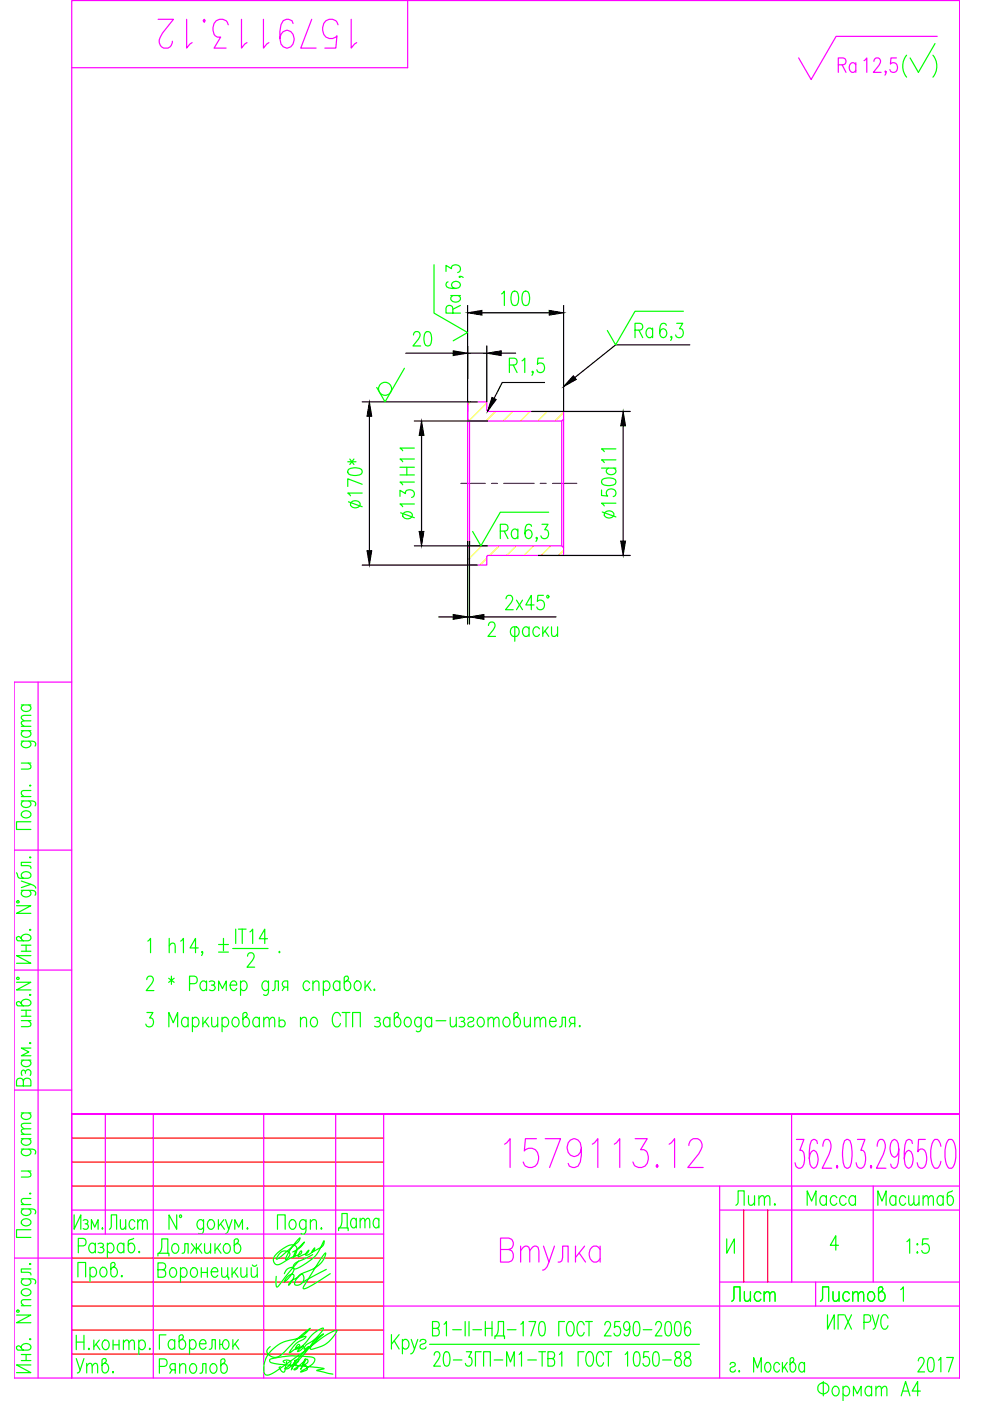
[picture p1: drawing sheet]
<svg xmlns="http://www.w3.org/2000/svg" width="210mm" height="297mm" viewBox="0 0 210 297" stroke-linecap="round" stroke-linejoin="round" font-family="sans-serif">
<defs><g id="words">
<g font-size="10.1" fill="#f0f">
<text x="32.5" y="11.3">1579113.12</text>
<text x="105.8" y="248.7">1579113.12</text>
</g>
<text font-size="8.4" fill="#f0f" x="190.1" y="17.6">( )</text>
<text font-size="7.1" fill="#0f0" x="70.6" y="262.1">Дата</text>
<text font-size="6.6" fill="#f0f" x="176.4" y="16.6">Ra</text>
<g font-size="6.6" fill="#0f0">
<text x="105.1" y="66">100</text>
<text x="88.9" y="111.1" transform="rotate(-90 88.9 111.1)">131H11</text>
<text x="131.6" y="111.1" transform="rotate(-90 131.6 111.1)">150d11</text>
<text x="154.9" y="256.8">Лит.</text>
<text x="170" y="256.8">Масса</text>
<text x="184.9" y="256.8">Масштаб</text>
<text x="153.8" y="277.3">Лист</text>
<text x="172.9" y="277.3">Листов</text>
<text x="14.8" y="292.5">Утв.</text>
</g>
<g font-size="6.2" fill="#0f0">
<text x="98.4" y="67.7" transform="rotate(-90 98.4 67.7)">Ra</text>
<text x="86.4" y="74.4">20</text>
<text x="133.3" y="72.7">Ra</text>
<text x="77.6" y="109" transform="rotate(-90 77.6 109)">170*</text>
<text x="104.8" y="115.4">Ra</text>
<text x="21.9" y="261.8">Лист</text>
</g>
</g></defs>
<path d="M97.7 102.5h5.2M104.2 102.5h1.3M106.8 102.5h6.5M114.5 102.5h1.3M117.1 102.5h5.2" fill="none" stroke="#00f" stroke-width=".25"/>
<g fill="none" stroke="#ff0" stroke-width=".25">
<path d="M99.8 85.2l-.7 .6M103.2 85.4l-3.7 3.8M105.1 87.2l-2.1 2.1M108.7 87.2l-2 2.1M112.4 87.2l-2.1 2.1M116 87.2l-2 2.1M119.4 87.5l-1.7 1.8M102.2 115.7l-3.1 3.1M103.2 118.3l-1.5 1.5M105.8 115.7l-2 2.1M109.5 115.7l-2.1 2.1M113.1 115.7l-2 2.1"/>
<path d="M116.8 115.7l-2.1 2.1M119.4 116.8l-1 1"/>
</g>
<g fill="none" stroke="#f0f" stroke-width=".25">
<path d="M86.4 .1v14.3h-71.2M185.3 13l.2-.6 .7-.1a.95 .95 0 0 1 .1 1.6l-1.1 1.4h1.6M198.7 7.7h-21.4l-5.3 9.2-2.7-4.6M203.5 .1v292.1M99.1 87.2v-2v34.6v-3.7l.4-.4h19.6l.4 .4v-27.2l-.4 .4h-19.6l-.4-.4v-3.7h4.1v1.7l.3 .3h16v1.7M99.1 85.2v4.1M99.5 89.3v26.4M119.1 89.3v26.4M119.5 116.1v1.7h-16l-.3 .3v1.7h-4.1v-2M8.1 144.6v147.6M15.2 144.6h-12.2v147.6h200.5M3 180.2h12.2"/>
<path d="M3 205.7h12.2M3 231.1h12.2M22.3 236.2v25.4M32.5 236.2v56M55.9 236.2v56M71.2 236.2v56M81.3 236.2v56M167.8 236.2v35.6M203.5 236.2h-188.3h66.1h-66.1v56v-292.1h188.3v292.1M203.5 236.2h-188.3h188.3M15.2 256.6h66.1M81.3 251.5h122.2"/>
<path d="M152.6 256.6h50.9M152.6 251.5v40.7M168.9 241.6h1.5l-.8 2.3h.4a3.2 3.2 0 0 1 .1 3.5l-.4 .3h-.4l-.4-.3-.3-.9M173.3 242.5l-.1-.6-.5-.3-.7 .3a10.4 10.4 0 0 0-.3 4.9l.3 .6 .6 .3a2.37 2.37 0 0 0 .7-2.9l-.3-.6-.5-.3-.5 .3-.3 .6-.1 .8M174.5 243a1.76 1.76 0 0 1 .5-1.4h.6a1.97 1.97 0 0 1 .5 2.3l-1.8 3.8h2M177.5 247.1l.1 .3-.1 .3-.2-.3zM179.1 241.9l.4-.3 .7 .3a8.8 8.8 0 0 1 0 5.5l-.4 .3h-.3l-.4-.3a8.8 8.8 0 0 1 0-5.5zM181.8 241.6h1.6l-.9 2.3h.5a3.2 3.2 0 0 1 .1 3.5l-.4 .3h-.5l-.4-.3-.3-.9M184.7 247.1l.1 .3-.1 .3-.2-.3zM185.1 251.5v20.3M186 243a1.68 1.68 0 0 1 .6-1.4h.5a1.97 1.97 0 0 1 .5 2.3l-1.8 3.8h2M190.6 243.6l-.2 .9-.2 .6-.6 .3a2.37 2.37 0 0 1-.8-2.9l.3-.6 .5-.3 .6 .3a8.1 8.1 0 0 1 0 5.5l-.5 .3h-.3l-.4-.3-.2-.6"/>
<path d="M193.5 242.5l-.2-.6-.4-.3-.7 .3a10.4 10.4 0 0 0-.3 4.9l.3 .6 .5 .3a2.37 2.37 0 0 0 .8-2.9l-.3-.6-.6-.3-.4 .3-.3 .6-.2 .8M196.2 241.6h-1.4l-.2 2.6 .6-.6h.4a2.23 2.23 0 0 1 .9 2.3l-.2 .9-.3 .6-.4 .3h-.4l-.4-.3-.3-.9M199.5 243a1.25 1.25 0 0 0-1.3-1.4 5.5 5.5 0 0 0 0 6.1 1.26 1.26 0 0 0 1.3-1.5M200.9 241.9l.3-.3a1.25 1.25 0 0 1 1.3 1.4 5.3 5.3 0 0 1-.7 4.7 1.26 1.26 0 0 1-1.3-1.5 6.7 6.7 0 0 1 .4-4.3zM3 266.7h12.2M15.2 261.6h66.1M81.3 276.9h122.2M106.1 264.9h1.8a1.39 1.39 0 0 1 1 1.4 1.39 1.39 0 0 1-1 1.3h-1.8v-5.1h1.8a1.24 1.24 0 0 1 1 1.2 1.24 1.24 0 0 1-1 1.2M110.4 265.2l.6-.8 .4-.2h.3l.4 .2 .2 .8v2.4M110.4 264.2v3.4M112.3 265.2l.6-.8 .4-.2h.4l.4 .2 .2 .8v2.4M115.2 264.2l1.2 3.4 1.2-3.4"/>
<path d="M116.4 267.6l-.4 1-.4 .4-.6 .3M118.3 267.6h.4l.4-.3 .2-.7v-2.4h1.2v3.4M122 264.2v3.4M122.8 265.6l1.3 2M124 264.2l-2 2.4M127.2 264.9a1.13 1.13 0 0 0-1-.7 1.13 1.13 0 0 0-1.1 .7 1.91 1.91 0 0 0 .8 2.7h.6l.7-.7M127.2 264.2v3.4M152.6 271.8h50.9"/>
</g>
<g fill="none" stroke="#000" stroke-width=".25">
<path d="M86 74.9h10.1M99.1 64.8v20.4M99.1 74.9h4.1M102.2 66.3h14.2M103.2 73.3v11.9M106.3 74.9h3M119.5 64.8v22.4M146.3 73.1h-15.8l-8.6 6.9M76.8 85.2h24.4M78.3 88.3v28.5M87.9 89.3h15.5M89.4 92.3v20.4"/>
<path d="M104.8 84.5l-.2 .3M112.7 87.2h20.9M115.5 81.1h-9l-2.8 5.6M132.1 90.3v24.4M76.8 119.8h24.4M87.9 115.7h15.5M99.1 114.7v17.6M99.5 114.7v17.6M114.1 117.8h19.5M93 130.8h3.1M99.1 130.8h.4M102.6 130.8h15.3"/>
</g>
<g fill="#000" stroke="#000" stroke-width=".21">
<path d="M96.1 74.4l3 .5-3 .5zM99.1 66.3l3.1-.5v1zM103.2 74.9l3.1-.5v1zM116.4 65.8l3.1 .5-3.1 .5zM78.3 85.2l.5 3.1h-1zM89.4 89.3l.5 3h-1zM104.3 84.3l.9 .4-1.8 2.5zM121.6 79.7l.6 .8-2.7 1.5zM132.1 87.2l.5 3.1h-1zM77.8 116.8h1l-.5 3zM88.9 112.7h1l-.5 3zM131.6 114.7h1l-.5 3.1z"/>
<path d="M96.1 130.3l3 .5-3 .5zM99.5 130.8l3.1-.5v1z"/>
</g>
<g fill="none" stroke="#0f0" stroke-width=".25">
<path d="M92 56.1v10.3l7.1 4.1-3 1.8M94.6 57.5v-1.2l1.1 .7v-.4a.96 .96 0 0 1 1.4-.4 .96 .96 0 0 1 .2 1.5l-.3 .1M97.5 58.6l.1 .1-.1 .1-.2-.1a.65 .65 0 0 1 .9 .1M85.7 78.1l-4.1 7.1-1.7-3.1M108 77.4h1.1a.74 .74 0 0 0 .5-.7 .74 .74 0 0 0-.5-.8h-1.1v3.1M108.8 77.4l.8 1.6M110.7 76.5l.6-.6v3.1M113 78.8l-.1 .2-.1-.2 .1-.1a.64 .64 0 0 1-.1 .9M115.2 75.9h-1.1l-.2 1.3a.89 .89 0 0 1 1.2-.1 .89 .89 0 0 1 .4 1 .83 .83 0 0 1-.7 .9 .83 .83 0 0 1-1-.6M142.4 71.4l-.1 .2-.1-.2 .1-.1a.64 .64 0 0 1-.1 .9M143.5 68.5h1.3l-.7 1.2h.3a.97 .97 0 0 1 .4 1.4 .97 .97 0 0 1-1.4 .2l-.2-.3M144.9 66h-10.3l-4.1 7.1-1.7-3"/>
<path d="M113.9 114.1l-.2 .1-.1-.1 .1-.2a.64 .64 0 0 1-.1 .9M114.9 111.2h1.3l-.7 1.1h.3a.96 .96 0 0 1 .4 1.4 .96 .96 0 0 1-1.4 .2l-.1-.3M116.3 108.6h-10.2l-4.1 7.1-1.8-3M103.6 132.6l.2-.6 .7-.1a.96 .96 0 0 1 .1 1.6l-1.1 1.4h1.6M107.3 126.9l.2-.5 .7-.2a.95 .95 0 0 1 .1 1.6l-1.1 1.5h1.6M108.6 133.1l.2-.2h.7a1.17 1.17 0 0 1 0 2h-.7a1.19 1.19 0 0 1-.2-1.8zM109.1 132.9v3.1M109.5 127.2l1.3 2.1M110.8 127.2l-1.3 2.1M112.2 133.3a.68 .68 0 0 0-.7-.4 .68 .68 0 0 0-.6 .4 .93 .93 0 0 0-.1 1.2 .93 .93 0 0 0 1.1 .3l.3-.3M112.2 132.9v2M113.2 128.3h-1.7l1.1-2.1v3.1"/>
<path d="M114.4 133.3a.68 .68 0 0 0-.7-.4 .68 .68 0 0 0-.6 .4 1.02 1.02 0 0 0 .8 1.6l.5-.4M115.1 132.9v2M115.2 126.2h-1.2l-.1 1.3a.89 .89 0 0 1 1.1-.2 .89 .89 0 0 1 .4 1.1 .83 .83 0 0 1-.6 .9 .83 .83 0 0 1-1-.6M115.5 133.8l.9 1.1M116.2 132.9l-1.1 1.5M116.9 132.9l.2 1.9 .5 .1 .6-.5M118.2 132.9v2M4.5 157.1l2.8 .2a.59 .59 0 0 1 .1 .9M4.5 154.9h2.1M4.5 154h2.1M4.5 149.5h2.1M5 157.1l-.3 .3a.82 .82 0 0 0 .1 .9 .82 .82 0 0 0 .9 .2 .82 .82 0 0 0 .9-.9l-.5-.5"/>
<path d="M5 154.9a.68 .68 0 0 0-.5 .7 .68 .68 0 0 0 .5 .6 .93 .93 0 0 0 1.1 .1 .93 .93 0 0 0 .3-1.1l-.3-.3M5 149.5l-.5 .4a1.02 1.02 0 0 0 1 1 1.02 1.02 0 0 0 1.1-1l-.5-.4M6.6 152.8l-1.9 .1-.2 .5 .6 .6M6.6 151.7l-1.9 .1-.2 .4 .6 .6M4.5 169.8l2.8 .1a.59 .59 0 0 1 .1 1M4.5 168.9h2.1M4.5 161.8h2.1M4.7 172.3a1.08 1.08 0 0 1 1.1-.4 1.08 1.08 0 0 1 .8 .9 1.07 1.07 0 0 1-1.2 .6 1.07 1.07 0 0 1-.9-.9zM5 169.8l-.3 .2a.65 .65 0 0 0 .3 1.1 1.02 1.02 0 0 0 1.6-.8l-.5-.5M6 161.8l.6 .6-.2 .5-1.9 .2M6.3 166.6l.1-.2 .2 .2-.2 .1zM6.6 174.2h-3.1v1.7h3.1"/>
<path d="M6.6 167.6l-1.9 .1-.2 .6 .6 .6M3.5 192h3.1l-3.1 1.7h3.1M3.5 185l.4 1.1 2.1 .1a.66 .66 0 0 0 .6-.6 .66 .66 0 0 0-.5-.7 .92 .92 0 0 0-1.1 0 .92 .92 0 0 0-.3 1.1l.3 .2M4.5 199a1.02 1.02 0 0 1 1-.9 1.02 1.02 0 0 1 1.1 .9l-.6 .5h-2.2l-.3-.4v-.3l.4-.3 .3 .2 .8 .8M4.5 188.8l2.8 .1a.59 .59 0 0 1 .1 .9M4.5 186.8l2.1 .7-2.1 .7M5 188.8l-.3 .2a.82 .82 0 0 0 .1 .9 .82 .82 0 0 0 .9 .3 .82 .82 0 0 0 .9-1l-.5-.4M6.3 197.1l.1-.1 .2 .1-.2 .2zM6.3 181.8l.1-.1 .2 .1-.2 .1zM6.6 187.5l.8 .5 .2 .3M6.6 182.8h-2.1v.7l1.9 .1 .2 .5M31.3 199.5l.6-.5v3"/>
<path d="M35.9 199v3M38.3 199.5l.6-.5v3M47.4 199v2.6M50 197v3M50.6 197h1.6M51.4 197v3M53 197.6l.6-.6v3M56.7 199h-1.7l1.1-2v3M3.5 208.3h3.1l-3.1 1.6h3.1M4.5 212.8a1.02 1.02 0 0 1 1-.9 1.02 1.02 0 0 1 1.1 .9l-.6 .5h-2.2l-.3-.4v-.3l.4-.3 .3 .1 .8 .9M4.5 200.4h2.1M4.5 201.7h2.1"/>
<path d="M4.5 216.4h2.1M4.5 214.2h2.1M4.5 215.5h2.1M5.5 200.4v1.3M5.5 214.2v1.3M6 216.4l.6 .6-.2 .6-1.9 .1M6.3 210.9l.1-.1 .2 .1-.2 .1zM6.6 202.6h-3.1l3.1 1.6h-3.1M31.1 207.7l.2-.6 .7-.1a.95 .95 0 0 1 .2 1.6l-1.2 1.4h1.6M31.1 214.7h1.3l-.7 1.1h.4a.96 .96 0 0 1 .4 1.4 .96 .96 0 0 1-1.5 .2l-.1-.3M35.8 207.4l1.1 .9M35.8 217.7v-3l.9 2.1 1-2.1v3"/>
<path d="M35.9 200.6l.5-.6 .6 .1 .1 1.9M36.3 207v1.7M36.9 207.4l-1.1 .9M39.9 216.1a.68 .68 0 0 0-.7-.4 .68 .68 0 0 0-.6 .4 .93 .93 0 0 0 0 1.2 .93 .93 0 0 0 1 .3l.3-.3M39.9 215.7v2M40.2 208.6h1a.83 .83 0 0 0 .6-.8 .83 .83 0 0 0-.6-.8h-1v3M40.8 216.1a.68 .68 0 0 1 .6-.4 .68 .68 0 0 1 .7 .4 1.02 1.02 0 0 1-.8 1.6l-.5-.4M40.8 215.7v3M42 201h-1.7l1.2-2v3M43 201.9l-.1 .1-.2-.1 .2-.2a.64 .64 0 0 1-.2 .9M43 215.7v2M43.5 216.6l.8 1.1"/>
<path d="M43.8 208.4l-.5-.4a1.02 1.02 0 0 0-.9 1 1.02 1.02 0 0 0 .9 1l.5-.4M43.8 208v2M44.2 215.7l-1.2 1.4M44.4 208.1a.72 .72 0 0 1 1.1 .3l-.3 .5h-.4M44.9 215.7l.1 1.9 .6 .1 .6-.6M45.2 208.9a.6 .6 0 0 1 .4 .5 .6 .6 0 0 1-.4 .6l-.8-.1M46.2 215.7v2M46.3 210v-2l.9 1.6 .8-1.6v2M46.3 200.3h2.1M46.3 201.9h2.1M47.1 216.1a.68 .68 0 0 1 .6-.4 .68 .68 0 0 1 .7 .4 1.02 1.02 0 0 1-.8 1.6l-.5-.4M47.1 215.7v3"/>
<path d="M48.8 208.9h1.4a.68 .68 0 0 0-.4-.9 .68 .68 0 0 0-.9 .4 1.02 1.02 0 0 0 .8 1.6l.5-.4M49.3 201.1h7.5M49.5 215.8a.65 .65 0 0 1 1.1 .3 1.02 1.02 0 0 1-.8 1.6 1.19 1.19 0 0 1-.3-1.9zM51 208.4l.5-.4a1.02 1.02 0 0 1 .9 1 1.02 1.02 0 0 1-.9 1l-.5-.4M51 208v3M52 215.7a1.02 1.02 0 0 1 .9 1 1.02 1.02 0 0 1-.9 1l-.5-.6v-2.1l.3-.3h.4l.2 .4-.1 .3-.8 .7M52.5 202.7l.2-.6 .7-.1a.95 .95 0 0 1 .1 1.6l-1.1 1.5h1.6M55 216.1a.68 .68 0 0 0-.6-.4 .68 .68 0 0 0-.7 .4 .93 .93 0 0 0 0 1.2 .93 .93 0 0 0 1.1 .3l.2-.3M55 215.7v2M55.9 216.3l.6-.6 .5 .1 .1 1.9M55.9 215.7v2M56.9 208.4l-.4-.4a1.02 1.02 0 0 0-1 1 1.02 1.02 0 0 0 1 1l.4-.4"/>
<path d="M56.9 208l-.1 2.7-.3 .3-.6-.1M57.1 216.3l.6-.6 .4 .1 .2 1.9M57.7 210l.5-.1 .1-1.9h.7v2M59.2 216.6a.74 .74 0 0 1 1.2 0 .74 .74 0 0 1-.4 1.1h-.5l-.3-.3M59.2 215.7v2M59.2 201.7l.2 .2-.2 .1-.1-.1zM60.3 209.3l-.5 .7M61 209.3h-.7l-.2-.2a.68 .68 0 0 1 .2-1.1h.7v2M63.7 216.3l.6-.6 .6 .1 .1 1.9M63.7 215.7v2M65.6 208.4l-.4-.4a1.02 1.02 0 0 0-.9 1 1.02 1.02 0 0 0 .9 1l.4-.4M66.2 215.8a.65 .65 0 0 1 1 .3 1.02 1.02 0 0 1-.8 1.6 1.19 1.19 0 0 1-.2-1.9z"/>
<path d="M66.3 208.6l.6-.6 .6 .1 .1 1.9M66.3 208v2M68.6 208.4l.4-.4a1.02 1.02 0 0 1 1 1 1.02 1.02 0 0 1-1 1l-.4-.4M68.6 208v3M72.1 208.4l-.5-.4a1.02 1.02 0 0 0-1 1 1.02 1.02 0 0 0 1 1l.5-.4M72.1 208v2M72.2 215.4a.81 .81 0 0 0-.8-.8 .81 .81 0 0 0-.8 .8 1.9 1.9 0 0 0 .6 2.3 .85 .85 0 0 0 1-.7M72.5 214.7h1.7M73.4 214.7v3M73.4 208a1.02 1.02 0 0 1 1 1 1.02 1.02 0 0 1-1 1l-.4-.6v-2.1l.3-.3h.4l.2 .4-.1 .3-.8 .7M74.8 217.7v-3h1.6v3M75.4 208.1l.3-.1a1.03 1.03 0 0 1 .9 1 1.03 1.03 0 0 1-.9 1 1.2 1.2 0 0 1-.3-1.9z"/>
<path d="M77.4 208v2M77.9 208.9l.8 1.1M78.6 208l-1.2 1.4M79.4 209.7l.1 .2-.1 .1-.1-.1zM79.4 215.8a.73 .73 0 0 1 1.2 .3l-.4 .5h-.3M80.2 216.6a.59 .59 0 0 1 .5 .5 .59 .59 0 0 1-.5 .6l-.8-.1M82.7 216.1l-.5-.4a1.02 1.02 0 0 0-.9 1 1.02 1.02 0 0 0 .9 1l.5-.4M82.7 215.7v2M84.1 215.7a1.02 1.02 0 0 1 .9 1 1.02 1.02 0 0 1-.9 1l-.5-.6v-2.1l.3-.3h.4l.2 .4-.1 .3-.8 .7M86 215.8a.65 .65 0 0 1 1.1 .3 1.02 1.02 0 0 1-.8 1.6 1.19 1.19 0 0 1-.3-1.9zM89.3 216.1l-.2-.3a.65 .65 0 0 0-1.1 .3 1.02 1.02 0 0 0 .8 1.6l.5-.4M89.3 215.7l-.1 2.7-.4 .3-.5-.1"/>
<path d="M91.5 216.1a.68 .68 0 0 0-.6-.4 .68 .68 0 0 0-.7 .4 .93 .93 0 0 0 0 1.2 .93 .93 0 0 0 1.1 .3l.2-.3M91.5 215.7v2M92.4 216.4h2.1M95.5 215.7l.1 1.9 .6 .1 .5-.6M96.7 215.7v2M97.3 215.8a.73 .73 0 0 1 1.2 .3l-.1 .3-.6 .2M98.1 216.6a.59 .59 0 0 1 .5 .5 .59 .59 0 0 1-.5 .6l-.8-.1M99.2 216.1a.68 .68 0 0 1 .6-.4 .68 .68 0 0 1 .7 .4l-.4 .5-.6 .1a.57 .57 0 0 0-.2 .9 .74 .74 0 0 0 1.2-.3M101.5 215.8a.65 .65 0 0 1 1.1 .3 1.02 1.02 0 0 1-.9 1.6 1.19 1.19 0 0 1-.2-1.9zM103.5 216.3l.6-.6 .4 .1 .1 1.9M103.5 215.7v2M104.6 216.3l.6-.6 .5 .1 .1 1.9"/>
<path d="M107 215.8a.65 .65 0 0 1 1 .3 1.02 1.02 0 0 1-.8 1.6 1.19 1.19 0 0 1-.2-1.9zM109.4 215.7a1.02 1.02 0 0 1 1 1 1.02 1.02 0 0 1-1 1l-.4-.6v-2.1l.3-.3h.4l.2 .4-.1 .3-.8 .7M111.2 215.7l.1 1.9 .6 .1 .5-.6M112.4 215.7v2M113.4 216.3l.6-.6 .4 .1 .1 1.9M113.4 215.7v2M114.5 216.3l.6-.6 .5 .1 .1 1.9M116.5 216.6h1.4a.68 .68 0 0 0-.4-.9 .68 .68 0 0 0-.9 .4 1.02 1.02 0 0 0 .8 1.6l.5-.4M118.6 217.7l.5-.1 .1-1.9h.7v2M121.2 217l-.5 .7M121.9 217h-.7l-.3-.2a.68 .68 0 0 1 .3-1.1h.7v2M122.9 217.4l.1 .2-.1 .1-.1-.1z"/>
<path d="M4.5 236h2.1M4.5 224.8h2.1M5 236a.67 .67 0 0 0-.5 .6 .67 .67 0 0 0 .5 .6 .92 .92 0 0 0 1.1 .1 .92 .92 0 0 0 .3-1.1l-.3-.2M5 229.2a.74 .74 0 0 0-.8-.6 .74 .74 0 0 0-.7 .6v1h3.1v-1a.83 .83 0 0 0-.8-.6 .83 .83 0 0 0-.8 .6v1M5 224.8a.67 .67 0 0 0-.5 .6 .67 .67 0 0 0 .5 .6 .92 .92 0 0 0 1.1 .1 .92 .92 0 0 0 .3-1.1l-.3-.2M5.4 227.2a.6 .6 0 0 1 .6-.5 .6 .6 0 0 1 .6 .5l-.2 .8M5.4 227.6v-.4l-.4-.3a.73 .73 0 0 0-.3 1.1M6.3 221.2l.1-.1 .2 .1-.2 .1zM6.6 239.3l-1.9 .1-.2 .5 .6 .6M6.6 238.2l-1.9 .1-.2 .4 .6 .6M6.6 222.2h-2.1l1.6 .8-1.6 .8h2.1M4.5 256.3l2.8 .1a.59 .59 0 0 1 .1 1"/>
<path d="M4.5 243.6l2.8 .2a.59 .59 0 0 1 .1 .9M4.5 255.4h2.1M4.5 248.3h2.1M4.5 241.4h2.1M4.5 240.5h2.1M4.7 258.7a1.08 1.08 0 0 1 1.1-.3 1.08 1.08 0 0 1 .8 .9 1.07 1.07 0 0 1-1.2 .6 1.07 1.07 0 0 1-.9-.9zM5 256.3l-.3 .2a.82 .82 0 0 0 .1 1 .82 .82 0 0 0 .9 .2 .82 .82 0 0 0 .9-.9l-.5-.5M5 243.6l-.3 .3a.82 .82 0 0 0 .1 .9 .82 .82 0 0 0 .9 .2 .82 .82 0 0 0 .9-.9l-.5-.5M5 241.4a.68 .68 0 0 0-.5 .7 .68 .68 0 0 0 .5 .6 .93 .93 0 0 0 1.1 0 .93 .93 0 0 0 .3-1l-.3-.3M6 248.3l.6 .6-.2 .5-1.9 .2M6.3 253.1l.1-.2 .2 .2-.2 .1zM6.6 254.1l-1.9 .1-.2 .6 .6 .6"/>
<path d="M15.7 257.6v3l1.4-3v3M17.6 258.7a.6 .6 0 0 1 1.1 .3l-.3 .5h-.3M18.4 259.5a.62 .62 0 0 1 .4 .6 .62 .62 0 0 1-.4 .5l-.8-.1M37.5 257.6v3l-1.7-3v3M43.2 259l-.5-.4a1.02 1.02 0 0 0-.9 1 1.02 1.02 0 0 0 .9 1l.5-.4M43.2 258.6l-.2 2.8-.3 .2-.6-.1M44.3 258.7l.3-.1a1.02 1.02 0 0 1 .9 1 1.02 1.02 0 0 1-.9 1 1.2 1.2 0 0 1-.3-1.9zM46.3 258.6v2M46.8 259.5l.8 1.1M47.5 258.6l-1.2 1.5M47.8 258.6l.7 2 .7-2M61.6 258.7l.2-.1a1.02 1.02 0 0 1 1 1 1.02 1.02 0 0 1-1 1 1.22 1.22 0 0 1-.2-1.9z"/>
<path d="M64.9 259l-.5-.4a1.02 1.02 0 0 0-.9 1 1.02 1.02 0 0 0 .9 1l.5-.4M64.9 258.6l-.1 2.8-.4 .2-.6-.1M65.8 259.2l.6-.6 .6 .1 .1 1.9M65.8 258.6v2M3.5 278.8h3.1l-3.1 1.6h3.1M4.5 271.1l2.8 .2a.59 .59 0 0 1 .1 .9M4.5 276.8h2.1M4.7 273.6a1.08 1.08 0 0 1 1.1-.3 1.08 1.08 0 0 1 .8 .9 1.08 1.08 0 0 1-1.2 .5 1.08 1.08 0 0 1-.9-.9zM5 271.1l-.3 .3a.82 .82 0 0 0 .1 .9 .82 .82 0 0 0 .9 .2 .82 .82 0 0 0 .9-.9l-.5-.5M6.3 268l.1-.1 .2 .1-.2 .1zM6.6 260.7h-3.1v1.7h3.1M6.6 275.6l-1.9 .1-.2 .6 .6 .5"/>
<path d="M6.6 269h-2.1v.7l1.9 .2 .2 .4M16.5 270.7v-3h1.7v3M16.6 264.2h1.1a.83 .83 0 0 0 .6-.8 .83 .83 0 0 0-.6-.8h-1.1v3M19.1 269.1l.4-.4a1.03 1.03 0 0 1 1 1 1.03 1.03 0 0 1-1 1l-.4-.4M19.1 268.7v3M19.4 260.6v-2l.7 1.6 .7-1.6v2M20.2 264l-.5-.4a1.02 1.02 0 0 0-.9 1 1.02 1.02 0 0 0 .9 1l.5-.4M20.2 263.6v2M20.8 263.7a.72 .72 0 0 1 1.1 .3l-.3 .5h-.3M21.5 268.8l.2-.1a1.02 1.02 0 0 1 1 1 1.02 1.02 0 0 1-1 1 1.2 1.2 0 0 1-.2-1.9zM21.6 264.5a.6 .6 0 0 1 .5 .5 .6 .6 0 0 1-.5 .6l-.8-.1M22.8 264l.4-.4a1.02 1.02 0 0 1 1 1 1.02 1.02 0 0 1-1 1l-.4-.4"/>
<path d="M22.8 263.6v3M24 268.7a1.02 1.02 0 0 1 .9 1 1.02 1.02 0 0 1-.9 1l-.5-.6v-2.1l.3-.3h.4l.2 .4-.1 .3-.8 .7M25.8 270.4l.1 .2-.1 .1-.1-.1zM26.3 264l-.5-.4a1.02 1.02 0 0 0-.9 1 1.02 1.02 0 0 0 .9 1l.5-.4M26.3 263.6v2M28.4 262.6l-1.1 .4-.1 2a.65 .65 0 0 0 .6 .6 .65 .65 0 0 0 .7-.4 1.02 1.02 0 0 0-.8-1.6l-.5 .4M29.5 265.3l.1 .2-.1 .1-.1-.1zM33.5 266.3v-.6h2.3v.6M33.5 269.2h1a.83 .83 0 0 1 .7 .8 .83 .83 0 0 1-.7 .8h-1v-3h1a.74 .74 0 0 1 .6 .7 .74 .74 0 0 1-.6 .7M33.7 265.7a3.1 3.1 0 0 0 .6-3h1.3v3M36.3 268.9a.82 .82 0 0 1 .9 .1 .82 .82 0 0 1 .3 .9 .83 .83 0 0 1-1 .9 1.19 1.19 0 0 1-.2-1.9zM36.7 263.8a.65 .65 0 0 1 1.1 .3 1.02 1.02 0 0 1-.8 1.6 1.19 1.19 0 0 1-.3-1.9z"/>
<path d="M38.3 269.2a.68 .68 0 0 1 .6-.5 .68 .68 0 0 1 .6 .5 1.02 1.02 0 0 1-.8 1.6l-.4-.4M38.3 268.8v3M38.6 265.7l.5-.1 .1-1.9h.7v2M40.6 263.7l1 1.3 1.1-1.3M40.7 268.9a.82 .82 0 0 1 1 .1 .82 .82 0 0 1 .2 .9 .83 .83 0 0 1-1 .9 1.19 1.19 0 0 1-.2-1.9zM41.3 264.6l-.8 1.1M41.6 263.7v2M42 264.6l.8 1.1M42.7 269.8h1.3M42.7 268.8v2M43.4 263.7l.1 1.9 .6 .1 .6-.6M44 268.8v2"/>
<path d="M44.7 263.7v2M44.8 269.6h1.4a.68 .68 0 0 0-.5-.8 .68 .68 0 0 0-.8 .4 1.02 1.02 0 0 0 .8 1.6l.5-.4M45.6 263.7v2M46 264.6l.9 1.1M46.7 263.7l-1.1 1.4M47 268.8l.1 1.9 .6 .1 .6-.6M47.7 263.8a.65 .65 0 0 1 1 .3 1.02 1.02 0 0 1-.8 1.6 1.19 1.19 0 0 1-.2-1.9zM48.3 268.8v2h.2v.4M48.5 260.6l-.2 .6-.6 .4M49.2 268.8v2M49.7 269.6l.8 1.2M49.8 260.6v-2l.8 1.6 .8-1.6v2"/>
<path d="M50.1 263.7a1.02 1.02 0 0 1 1 1 1.02 1.02 0 0 1-1 1l-.4-.6v-2.2l.3-.2h.4l.2 .4-.1 .3-.8 .7M50.4 268.8l-1.2 1.4M51.1 268.8l.1 1.9 .6 .1 .5-.6M52.3 268.8v2M52.5 260.3l.1 .2-.1 .1-.2-.1zM53.3 268.8l.1 1.9 .6 .1 .5-.6M53.5 268.2a.51 .51 0 0 0 .5 .3 .51 .51 0 0 0 .4-.3M54.5 268.8v2M58.8 260.6v-3h1.7v3M59.4 265.6a1.23 1.23 0 0 1 2.1 .4l-.3 .4a.69 .69 0 0 1-.6 .6 10 10 0 0 1 2.4-4l.6-.5-.4 .9-3.4 2.8-1.1 .8 .1-.6zM60.3 270a1.53 1.53 0 0 1 2-1.1 4.5 4.5 0 0 1-2 2.9 1.82 1.82 0 0 1 1.9-1.5 2.85 2.85 0 0 1-1 2.2l.5-.9 1.2-.7 .6-.5a.46 .46 0 0 1 .5-.3 .46 .46 0 0 1 .4 .5 1.35 1.35 0 0 1-.4 1.5 1.35 1.35 0 0 1-1.5 .2 3.2 3.2 0 0 1 2.1-2.5 5.9 5.9 0 0 0 4.4-3.8v-.4l-1.7 2.5-2.9 4.7-.1 .3 .1 .1a9.2 9.2 0 0 0 3.6-1.9l2-1.3M62.1 265.4a4.6 4.6 0 0 0 2.4-2.1l-.2 .2a5.6 5.6 0 0 0-2.1 3v.2a2.4 2.4 0 0 0 .6-2.4 1.79 1.79 0 0 0-2.4 .2l-1.8 1.3a1.25 1.25 0 0 0-.7 1.3 1.25 1.25 0 0 0 .9 1.1 5.6 5.6 0 0 0 2.5-1.3l2.4-1 .3-.4-.2-.3-.5 .7-.1 .5 1.3-.4a1.01 1.01 0 0 0 1-.9l-.3 .2a.59 .59 0 0 0-.3 .8 2.28 2.28 0 0 0 1.8-1.5l-.6 .9 1.4-.7a1.51 1.51 0 0 0 1.2-1.7h-.1a9.2 9.2 0 0 1-6.2 5.9l-.3-.2a1.46 1.46 0 0 1 1.4-1.4l2.8-1.4"/>
<path d="M63.4 267.3l-4.6 5.6-.3-.4 .1-1.9M68.1 260.3l.2 .2-.2 .1-.1-.1zM69.2 269.1l-5.2 2.8M154.1 262.7v3l1.6-3v3M175.5 278.8v3l1.4-3v3M177.8 264h-1.8l1.2-2v3M178.9 278.8h-1.2v3M179.1 278.8l1.4 3M180.5 278.8l-1.4 3M184.9 278.8l.7 2.4M186.3 278.8l-.8 2.7-.4 .3M188.3 279.5l-.3-.6-.6-.1a2.15 2.15 0 0 0 0 3 .78 .78 0 0 0 .9-.7"/>
<path d="M191 273.4l.5-.6v3.1M192.3 263.2l.6-.5v3M194.5 263.7l.1 .1-.1 .2-.1-.2zM194.5 265.4l.1 .2-.1 .1-.1-.1zM196.8 262.7h-1.1l-.2 1.3a.89 .89 0 0 1 1.2-.2 .89 .89 0 0 1 .4 1 .83 .83 0 0 1-.7 .9 .83 .83 0 0 1-1-.6M4.5 285.8a1.02 1.02 0 0 1 1-1 1.02 1.02 0 0 1 1.1 1l-.6 .5h-2.2l-.3-.4v-.3l.4-.3 .3 .1 .8 .9M4.5 287.2h2.1M4.5 288.5h2.1M5.5 287.2v1.3M6.3 283.9l.1-.1 .2 .1-.2 .2zM6.6 289.4h-3.1l3.1 1.6h-3.1M16.2 283.1v3"/>
<path d="M16.2 284.6h1.6M17.8 283.1v3M19.9 284.1v2M21.1 284.1l-1.2 1.5M22 284.3a.65 .65 0 0 1 1 .3 1.02 1.02 0 0 1-.8 1.5 1.2 1.2 0 0 1-.2-1.8zM24 284.1v2M25.2 284.1v2M26.2 284.7l.6-.6 .4 .2 .1 1.8M26.2 284.1v2M27.3 284.7l.6-.6 .5 .2 .1 1.8M29.4 284.6a.68 .68 0 0 1 .7-.5 .68 .68 0 0 1 .6 .5 1.02 1.02 0 0 1-.8 1.5l-.5-.4M29.4 284.1v3.1"/>
<path d="M31.8 285.9l.1 .1-.1 .1-.2-.1zM33.8 289.7h1a.83 .83 0 0 0 .7-.8 .83 .83 0 0 0-.7-.8h-1v3.1M35.2 283h-1.4v3.1M36.5 290.4l-.5 .8M37 284.5a.67 .67 0 0 0-.6-.5 .67 .67 0 0 0-.6 .5 .93 .93 0 0 0-.1 1.1 .93 .93 0 0 0 1.1 .3l.2-.3M37 284v2.1M37.2 290.4h-.7l-.3-.1a.68 .68 0 0 1 .3-1.2h.7v2.1M38.1 289.7l.6-.6 .6 .2 .1 1.9M38.1 289.1v2.1M38.4 284a1.02 1.02 0 0 1 1 1 1.02 1.02 0 0 1-1 1.1l-.4-.6v-2.2l.3-.3h.4l.2 .4-.1 .3-.8 .8M40.2 284.5a.68 .68 0 0 1 .6-.5 .68 .68 0 0 1 .7 .5 1.02 1.02 0 0 1-.8 1.6l-.5-.5M40.2 284v3.1"/>
<path d="M40.5 289.3a.82 .82 0 0 1 1 .1 .82 .82 0 0 1 .2 .9 .82 .82 0 0 1-.9 .9 1.19 1.19 0 0 1-.3-1.9zM42.3 284.9h1.4a.68 .68 0 0 0-.4-.8 .68 .68 0 0 0-.9 .4 1.02 1.02 0 0 0 .8 1.6l.5-.5M42.4 291.2l.5-.2 .1-1.9h.7v2.1M44.4 286.1l.4-.2 .2-1.9h.7v2.1M44.8 289.3a.82 .82 0 0 1 1 .1 .82 .82 0 0 1 .2 .9 .82 .82 0 0 1-.9 .9 1.19 1.19 0 0 1-.3-1.9zM46.6 285h.6a.89 .89 0 0 1 .8-1 1.09 1.09 0 0 1 .6 1.1 1.09 1.09 0 0 1-.9 1 1.01 1.01 0 0 1-.5-1.1M46.6 284v2.1M47.3 289.1a1.02 1.02 0 0 1 .9 1 1.02 1.02 0 0 1-.9 1.1l-.5-.6v-2.2l.4-.3h.3l.2 .4-.1 .3-.8 .8M49.4 284v2.1M49.8 284.9l.9 1.2M50.5 284l-1.1 1.5M60.4 288.9l-.3-.2a1.02 1.02 0 0 1 1.6 .1l-.5 .8-.8 .5 .1 .1a2.4 2.4 0 0 0 2-1.5l.1-.3-.8 2 .2-.6a2.22 2.22 0 0 1 1.1-1.6l.2 .1a.87 .87 0 0 1-.8 .9 .59 .59 0 0 1 .7 .7 .59 .59 0 0 1-.9 .4 6.9 6.9 0 0 0 2.5-2.2l-1.1 2.2 1.2-2a.32 .32 0 0 1 .4 0 .32 .32 0 0 1 0 .5l-.6 .4-.5 .1 .6 .2 .2 .3a.54 .54 0 0 1 .1 .6 .54 .54 0 0 1-.6 .3l-.8 .2 2.5-1.6 .4-.6a.68 .68 0 0 0 0-.8 .68 .68 0 0 0-.8-.2 19.6 19.6 0 0 0-8.6 .6 .52 .52 0 0 0 .6 .7l1.6 .3 9.1 .8 .2 .1-1.6 .4 3.5 .7"/>
<path d="M60.8 288.7l-.3 1.5a.55 .55 0 0 1-.4 .7l-.4-.2-.5-.7 .3-.2M63 283.9l1.9-.5-.4 .4a5.8 5.8 0 0 0-3.2 3l1.9-1.2a.31 .31 0 0 0 .4-.3 .31 .31 0 0 0-.4-.3 .31 .31 0 0 0-.3 .3l-.2 .5 .1 .2 1.4-.6a1.18 1.18 0 0 1-1 1.2l-.1-.1 .2-.3 1.4-1.4a7.5 7.5 0 0 1 3.8-3.2l.1 .1a9.1 9.1 0 0 1-3.8 3.6l-.3 .8 .9-.6-2.6 3-.9 1.3 1.4-1.3 2-2.4a8.4 8.4 0 0 1 3.2-3.3l-.1 .2a9.5 9.5 0 0 0-2.6 2.9v.2a6.3 6.3 0 0 0 5.6-4.1 11 11 0 0 0-4.2 2.5l-7.3 5.3-2.6 1.6a.9 .9 0 0 1-1.1 0 .9 .9 0 0 1-.3-1 6.8 6.8 0 0 1 6.3-6.4 6 6 0 0 0 3.6-2.4l-.1 .1a47.3 47.3 0 0 0-6.1 5.6 1.74 1.74 0 0 1-1.8 .4 1.74 1.74 0 0 1-1.2-1.4l.7-.8M83 283v3M83.6 284.3l1 1.7M84.6 283l-1.6 2M85.3 284.4l.5-.4a1.02 1.02 0 0 1 .9 1 1.02 1.02 0 0 1-.9 1l-.5-.4M85.3 284v3M87.2 284l.7 2 .7-2M87.9 286l-.2 .6-.6 .4M89 284.4a.67 .67 0 0 1 .7-.4 .67 .67 0 0 1 .6 .4l-.3 .5-.6 .1a.56 .56 0 0 0-.2 .9 .73 .73 0 0 0 1.1-.3M91.1 285h57.2M91.7 281.6h.9a.86 .86 0 0 1 .6 .8 .86 .86 0 0 1-.6 .8h-.9v-3h.9a.76 .76 0 0 1 .5 .7 .76 .76 0 0 1-.5 .7"/>
<path d="M92.1 287.3v-.4a.67 .67 0 0 1 1-.1 .67 .67 0 0 1 .1 1l-1.3 1.9h1.5M94.1 280.8l.6-.6v3M94.3 286.7l.5-.1a1.58 1.58 0 0 1 .6 1.7l-.3 1.2-.5 .2a1.58 1.58 0 0 1-.6-1.8zM96 281.9h1.8M96.1 288.3h1.8M98.6 280.2v3M98.9 286.6h1.1l-.6 1.2h.3a1.15 1.15 0 0 1-.2 1.9 .64 .64 0 0 1-.8-.6M99.4 280.2v3M100.3 281.9h1.8M102 286.6h-1.2v3.1M102.5 289.7v-3.1h1.5v3.1M102.9 280.2v3"/>
<path d="M102.9 281.6h1.4M104.3 280.2v3M104.8 288.3h1.8M104.9 283.8v-.6h2.1v.6M105.1 283.2a3.4 3.4 0 0 0 .5-3h1.2v3M107.4 289.7v-3.1l.8 2.2 .8-2.2v3.1M107.6 281.9h1.8M110.1 287.2l.5-.6v3.1M110.4 280.8l.5-.6v3M111.9 288.3h1.8M112.2 280.2h1.4l-1 3M114.2 286.6h1.5"/>
<path d="M114.5 280.3l.5-.1a1.57 1.57 0 0 1 .6 1.7l-.3 1.2-.5 .1a1.58 1.58 0 0 1-.6-1.7zM114.9 286.6v3.1M116.2 288h.9a.87 .87 0 0 1 .5 .8 .87 .87 0 0 1-.5 .9h-.9v-3.1h.9a.76 .76 0 0 1 .5 .7 .76 .76 0 0 1-.5 .7M118.6 287.2l.5-.6v3.1M119.7 280.2h-1.2v3M120.5 280.3l.2-.1a.94 .94 0 0 1 1 1.1 2.01 2.01 0 0 1-.6 1.9 .95 .95 0 0 1-1-1.1 2.28 2.28 0 0 1 .4-1.8zM123.8 286.6h-1.2v3.1M123.9 280.9a.71 .71 0 0 0-.8-.7 .71 .71 0 0 0-.7 .7 2.09 2.09 0 0 0 .5 2.3 .77 .77 0 0 0 1-.7M124.2 280.2h1.4M124.6 286.7l.2-.1a.77 .77 0 0 1 .9 .7 2.09 2.09 0 0 1-.5 2.4 .95 .95 0 0 1-1-1.2 2.33 2.33 0 0 1 .4-1.8zM124.9 280.2v3M128 287.3l-.1-.3a.7 .7 0 0 0-.8-.4 2.16 2.16 0 0 0 0 3.1 .78 .78 0 0 0 .9-.8"/>
<path d="M128.2 280.9l.1-.4a.67 .67 0 0 1 1-.1 .67 .67 0 0 1 .1 .9l-1.3 1.9h1.5M128.3 286.6h1.4M129 286.6v3.1M131.4 280.2h-1l-.1 1.3a.7 .7 0 0 1 1.2 .1 .95 .95 0 0 1 0 1.2 .95 .95 0 0 1-1.1 .3l-.2-.4M132.6 287.2l.5-.6v3.1M133.5 281.2a.77 .77 0 0 1-.7 .9 1 1 0 0 1-.6-1 1 1 0 0 1 .7-.9l.3 .1a2.89 2.89 0 0 1 0 2.8l-.5 .1-.3-.1-.1-.3M134.5 280.3l.6-.1a1.57 1.57 0 0 1 .6 1.7l-.3 1.2-.5 .1a1.58 1.58 0 0 1-.7-1.7zM134.6 286.7l.5-.1a1.58 1.58 0 0 1 .6 1.7l-.3 1.2-.5 .2a1.58 1.58 0 0 1-.6-1.8zM136.4 281.9h1.8M137.5 286.6h-1l-.1 1.3a.68 .68 0 0 1 .7-.3 .68 .68 0 0 1 .5 .4 .95 .95 0 0 1 0 1.2 .95 .95 0 0 1-1.1 .3l-.2-.4M138.7 286.7l.5-.1a1.56 1.56 0 0 1 .6 1.7l-.3 1.2-.5 .2a1.56 1.56 0 0 1-.6-1.8zM139 280.9l.1-.4a.67 .67 0 0 1 1-.1 .67 .67 0 0 1 0 .9l-1.2 1.9h1.4"/>
<path d="M140.5 288.3h1.8M141.3 280.3l.5-.1a1.55 1.55 0 0 1 .6 1.7l-.3 1.2-.5 .1a1.54 1.54 0 0 1-.6-1.7zM143.2 286.7a.76 .76 0 0 0 .6 1.2 .87 .87 0 0 1 .7 1.2 .87 .87 0 0 1-1.3 .4 1.09 1.09 0 0 1 .8-1.7 .65 .65 0 0 0 .4-.7 .65 .65 0 0 0-.5-.5zM143.3 280.3l.5-.1a1.57 1.57 0 0 1 .6 1.7l-.3 1.2-.5 .1a1.58 1.58 0 0 1-.6-1.7zM145.3 286.7a.76 .76 0 0 0 .6 1.2 .87 .87 0 0 1 .6 1.2 .87 .87 0 0 1-1.2 .4 1.09 1.09 0 0 1 .8-1.7 .65 .65 0 0 0 .3-.7 .65 .65 0 0 0-.4-.5zM146.3 280.6v-.3l-.6-.1a1.77 1.77 0 0 0-.6 2l.1 .6 .5 .4a.99 .99 0 0 0 .8-.9 .99 .99 0 0 0-.8-1l-.3 .2-.3 .7M154.8 289.3a.57 .57 0 0 1 .6-.5 .57 .57 0 0 1 .5 .5l-.1 .3-.7 .3a.59 .59 0 0 0-.2 .9 .6 .6 0 0 0 1-.3M156.7 290.6v.3zM159.8 290.9v-3l.8 2.1 .8-2.1v3M162.4 289l.5-.1a1.26 1.26 0 0 1 0 2 1.06 1.06 0 0 1-.8-.8 1.06 1.06 0 0 1 .3-1.1zM165.3 289.3l-.4-.4h-.3a1.24 1.24 0 0 0 0 2h.3l.4-.4M165.9 288.9v2"/>
<path d="M166.3 289.7l.7 1.2M166.9 288.9l-1 1.4M167.9 288.9h.3a1.26 1.26 0 0 1 0 2 .63 .63 0 0 1-.7-.6v-2.2l.3-.2 .4 .1a.75 .75 0 0 1-.5 1l-.2 .3M170.6 289.3l-.4-.4h-.3a1.24 1.24 0 0 0 0 2h.3l.4-.4M170.6 288.9v2M174.6 292.9v3M176.8 294.1a.65 .65 0 0 1 1 .3 1.02 1.02 0 0 1-.8 1.5 1.19 1.19 0 0 1-.2-1.8zM178.7 294.4a.68 .68 0 0 1 .7-.5 .68 .68 0 0 1 .6 .5 1.02 1.02 0 0 1-.8 1.5l-.5-.4M178.7 293.9v3.1M181 295.9v-2l.8 1.6 .8-1.6v2M183.2 280.4h.9a.86 .86 0 0 0 .5-.8 .86 .86 0 0 0-.5-.8h-.9v3M184.8 294.4a.68 .68 0 0 0-.6-.5 .68 .68 0 0 0-.7 .5 .93 .93 0 0 0 0 1.1 .93 .93 0 0 0 1.1 .3l.2-.3"/>
<path d="M184.8 293.9v2M185.7 294.5l.6-.6 .5 .2 .1 1.8M185.7 293.9v2M186.9 294.5l.6-.6 .4 .2 .1 1.8M191.1 295.9l.9-3 .9 3M191.4 294.9h1.2M194.7 288.5l.1-.4a.67 .67 0 0 1 1-.1 .67 .67 0 0 1 0 1l-1.2 1.9h1.4M195.1 294.9h-1.7l1.2-2v3M196.9 288l.6-.2a1.58 1.58 0 0 1 .6 1.8l-.3 1.1-.5 .2a1.58 1.58 0 0 1-.7-1.8zM199 288.4l.5-.6v3.1M200.7 287.8h1.4l-1 3.1"/>
<circle cx="81.6" cy="82.4" r="1.38"/>
<circle cx="116.1" cy="126.5" r=".26"/>
<circle cx="3.8" cy="191.2" r=".26"/>
<circle cx="3.8" cy="207.5" r=".26"/>
<circle cx="38.2" cy="257.9" r=".26"/>
<circle cx="3.8" cy="278" r=".26"/>
<circle cx="174.6" cy="294.4" r="1.19"/>
</g>
<path d="M15.2 241.3h66.1M15.2 246.4h66.1M15.2 251.5h66.1M157.7 256.6v15.2M162.8 256.6v15.2M15.2 266.7h66.1M15.2 271.8h66.1M15.2 276.9h66.1M15.2 282h66.1M15.2 287.1h66.1" fill="none" stroke="#f00" stroke-width=".25"/>
<use href="#words"/>
</svg>
